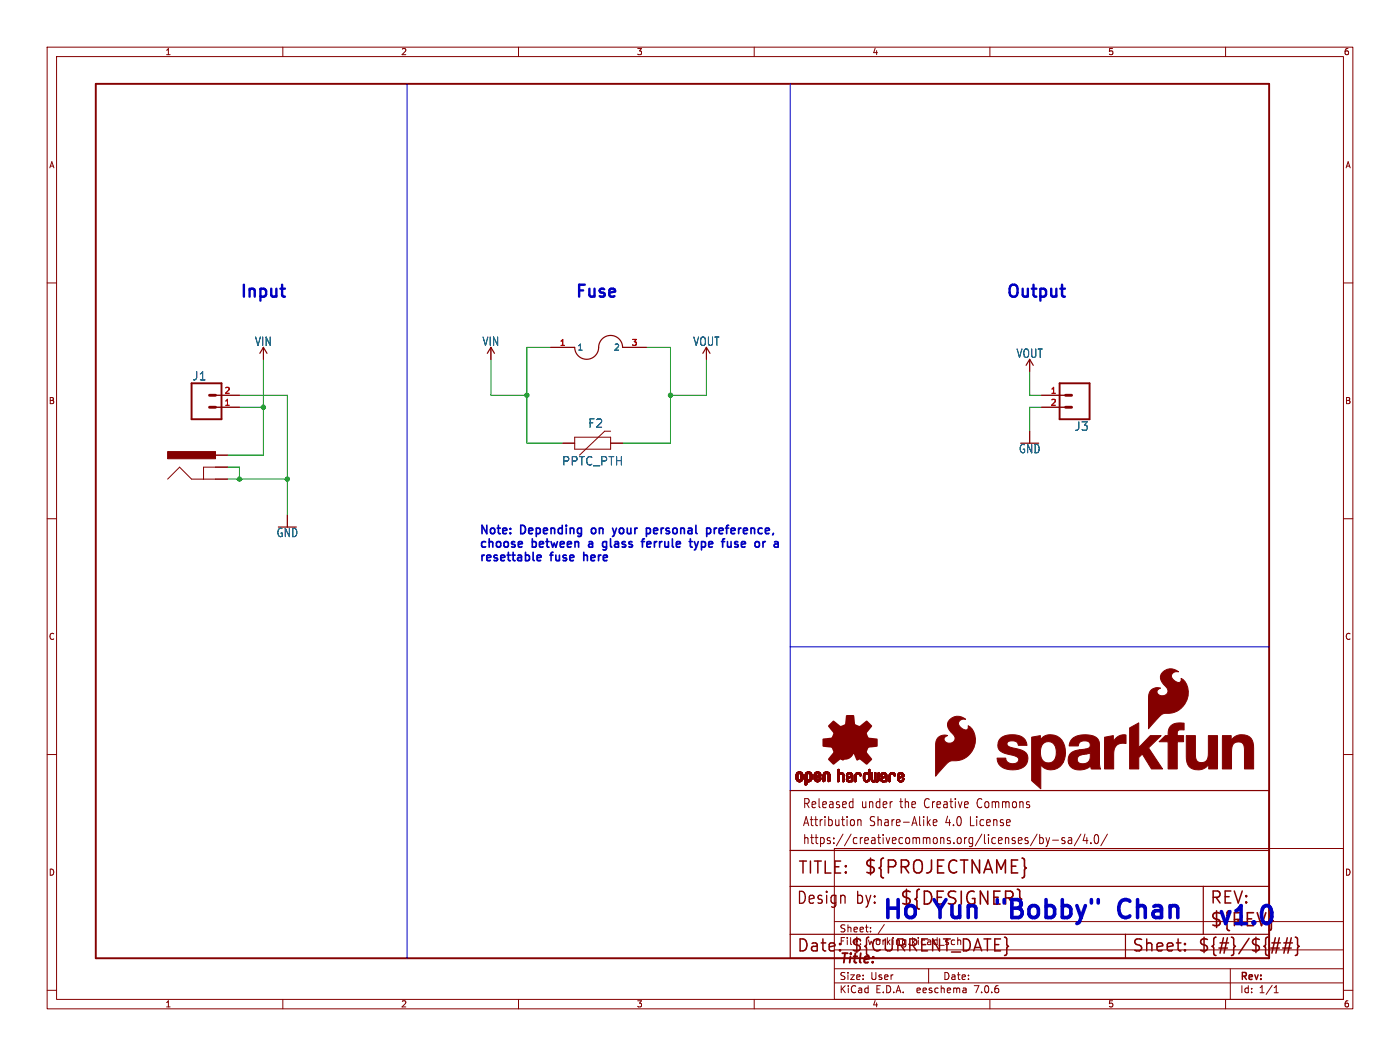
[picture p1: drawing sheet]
<svg xmlns="http://www.w3.org/2000/svg" width="297mm" height="224mm" viewBox="0 0 297 224" stroke-linecap="round" stroke-linejoin="round" font-family="sans-serif">
<defs><g id="words">
<g font-size="5.3" fill="#0000c2">
<text x="186.9" y="195.1">Ho</text>
<text x="198.8" y="195.1">Yun</text>
<text x="213.4" y="195.1">&quot;Bobby&quot;</text>
<text x="240.7" y="195.1">Chan</text>
<text x="258.1" y="196.3">v1.0</text>
</g>
<g font-size="3.8" fill="#840000">
<text x="183.1" y="185.7">${PROJECTNAME}</text>
<text x="256.5" y="196.9">${REV}</text>
</g>
<text font-size="3.8" fill="#0000c2" x="190.8" y="192.3">${DESIGNER}</text>
<g font-size="3.5" fill="#0000c2">
<text x="50.8" y="63.3">Input</text>
<text x="121.9" y="63.3">Fuse</text>
<text x="213.4" y="63.3">Output</text>
<text x="256.5" y="192.1">REV:</text>
</g>
<g font-size="3.5" fill="#840000">
<text x="169.2" y="185.7">TITLE:</text>
<text x="168.9" y="192.1">Design</text>
<text x="181.6" y="192.1">by:</text>
<text x="168.9" y="202.2">Date:</text>
<text x="180.3" y="202.2">${CURRENT_DATE}</text>
<text x="240" y="202.2">Sheet:</text>
<text x="254" y="202.2">${#}/${##}</text>
</g>
<text font-size="2.8" fill="#840000" x="178" y="204.8">Title:</text>
<g font-size="2.7" fill="#840000">
<text x="170.2" y="171.7">Released</text>
<text x="182.7" y="171.7">under</text>
<text x="191.1" y="171.7">the</text>
<text x="196.5" y="171.7">Creative</text>
<text x="208" y="171.7">Commons</text>
<text x="170.2" y="175.5">Attribution</text>
<text x="170.2" y="179.3">https://creativecommons.org/licenses/by-sa/4.0/</text>
<text x="184.5" y="175.5">Share-Alike</text>
<text x="200.8" y="175.5">4.0</text>
<text x="206.2" y="175.5">License</text>
</g>
<g font-size="2.5" fill="#006464">
<text x="54" y="73.6">VIN</text>
<text x="102.3" y="73.6">VIN</text>
<text x="147" y="73.6">VOUT</text>
<text x="215.6" y="76.1">VOUT</text>
<text x="40.7" y="80.9">J1</text>
<text x="124.7" y="90.9">F2</text>
<text x="227.9" y="91.5">J3</text>
<text x="119.2" y="98.9">PPTC_PTH</text>
<text x="216.1" y="96.3">GND</text>
<text x="58.6" y="114.1">GND</text>
</g>
<g font-size="2.5" fill="#0000c2">
<text x="101.6" y="113.4">Note:</text>
<text x="110.5" y="113.4">Depending</text>
<text x="126.3" y="113.4">on</text>
<text x="131.6" y="113.4">your</text>
<text x="139.3" y="113.4">personal</text>
<text x="152.8" y="113.4">preference,</text>
<text x="101.6" y="116.3">choose</text>
<text x="101.6" y="119.1">resettable</text>
<text x="113" y="116.3">between</text>
<text x="117" y="119.1">fuse</text>
<text x="124.6" y="119.1">here~{}</text>
<text x="125.7" y="116.3">a</text>
<text x="129.4" y="116.3">glass</text>
<text x="138.5" y="116.3">ferrule</text>
<text x="149.4" y="116.3">type</text>
<text x="156.9" y="116.3">fuse</text>
<text x="164.6" y="116.3">or</text>
</g>
<g font-size="2.1" fill="#840000">
<text x="178" y="197.9">Sheet:</text>
<text x="178" y="200.6">File:</text>
<text x="184.1" y="200.6">working.kicad_sch</text>
<text x="178" y="208">Size:</text>
<text x="184.7" y="208">User</text>
<text x="200" y="208">Date:</text>
<text x="263" y="208.2">Rev:</text>
<text x="178" y="210.8">KiCad</text>
<text x="185.7" y="210.8">E.D.A.</text>
<text x="194.6" y="210.8">eeschema</text>
<text x="207" y="210.8">7.0.6</text>
<text x="263" y="210.8">Id:</text>
<text x="267.1" y="210.8">1/1</text>
</g>
<g font-size="1.8" fill="#840000">
<text x="35" y="11.9">1</text>
<text x="85" y="11.9">2</text>
<text x="135" y="11.9">3</text>
<text x="185" y="11.9">4</text>
<text x="235" y="11.9">5</text>
<text x="285" y="11.9">6</text>
<text x="10.3" y="35.9">A</text>
<text x="285.3" y="35.9">A</text>
<text x="10.3" y="85.9">B</text>
<text x="285.3" y="85.9">B</text>
<text x="10.3" y="135.9">C</text>
<text x="285.3" y="135.9">C</text>
<text x="10.3" y="185.9">D</text>
<text x="285.3" y="185.9">D</text>
<text x="35" y="213.8">1</text>
<text x="85" y="213.8">2</text>
<text x="135" y="213.8">3</text>
<text x="185" y="213.8">4</text>
<text x="235" y="213.8">5</text>
<text x="285" y="213.8">6</text>
</g>
<g font-size="1.8" fill="#a90000">
<text x="118.7" y="73.4">1</text>
<text x="133.9" y="73.4">3</text>
<text x="47.6" y="83.6">2</text>
<text x="222.8" y="83.6">1</text>
<text x="47.6" y="86.1">1</text>
<text x="222.8" y="86.1">2</text>
</g>
<g font-size="1.8" fill="#006464">
<text x="122.4" y="74.5">1</text>
<text x="130.2" y="74.5">2</text>
</g>
</g></defs>
<g fill="none" stroke="#840000" stroke-width=".21">
<path d="M10 10h277v203.9h-277zM12 12h273v199.9h-273zM60 10v2M110 10v2M160 10v2M210 10v2M260 10v2M10 60h2M285 60h2M55.9 73.7v2.5M104.1 73.7v2.5M116.8 73.7h5.1"/>
<path d="M132.1 73.7h5.1M149.9 73.7v2.5M218.4 76.2v2.5M45.7 83.8h5.1M45.7 86.4h5.1M45.7 96.5h2.6M48.3 99.1h-5.1v2.5M119.4 94h2.5M121.9 92.7h7.6v2.6h-7.6zM129.5 91.4h-1.2l-5.4 5.1M129.5 94h2.6M218.4 91.4v2.6"/>
<path d="M221 83.8h5.1M221 86.4h5.1M10 110h2M35.6 101.6l2.5-2.5 2.5 2.5h7.7M61 109.2v2.6M285 110h2M10 160h2M285 160h2M177 179.9h108v32h-108zM180.5 170l.4 .1M180.9 169.3v2M180.9 171.2l-.4 .1"/>
<path d="M181.2 174v.9M182 173.8v1.3M182 174l.2-.2 .4 .1 .1 1.2M196.9 174.4l.5 .7M197.4 173.8l-.7 .7M198 174.4l.8-.1-.1-.4-.5-.1-.2 .3 .1 .9h.6M220 176.9l-1.4 2.5M220.6 177v1.9M220.6 177.7l.4-.1 .3 .4-.1 .8h-.6M221.9 177.6l.4 1.3M222.3 178.9l-.4 .6M222.7 177.6l-.4 1.3"/>
<path d="M223.3 178.2h1.2M225.9 177.7l-.4-.1-.2 .3v.3l.6 .1v.5h-.6M226.7 177.7h.6l.1 1.2M227.4 178.1l-.6 .1a.4 .4 0 0 0-.2 .3 .4 .4 0 0 0 .2 .4l.6-.1M229.3 176.9l-1.4 2.5M230.2 176.9l-.4 1.4h1M230.6 177.6v1.3M231.4 178.7v.2M232.4 177.1l.3-.1a1.34 1.34 0 0 1 0 1.9h-.2a1.44 1.44 0 0 1-.1-1.8zM234.9 176.9l-1.4 2.5M177 195.4h108M184.7 197.5v.1"/>
<path d="M184.7 196.7v.1M187.6 196l-1.3 2M10 210h2M60 211.9v2M110 211.9v2M160 211.9v2M177 208.4h108M177 205.4h108M177 201.4h108M197 205.4v3M204.9 209.6l.1 .9M205 210.4l-.2 .1"/>
<path d="M205 209.9h-.2M210 211.9v2M260 211.9v2M261 205.4v6.5M270.3 210.5h.9M270.3 209.4l.4-.4v1.5M285 210h2"/>
</g>
<path d="M55.1 74.9l.8-1.2 .7 1.2M103.4 74.9l.7-1.2 .8 1.2M121.9 73.7a2.58 2.58 0 0 0 2.8 2.5 2.58 2.58 0 0 0 2.3-3 2.54 2.54 0 0 1 2.8-2.1 2.54 2.54 0 0 1 2.3 2.6M149.1 74.9l.8-1.2 .7 1.2M217.7 77.5l.7-1.3 .8 1.3M167.6 167.6h101.6v35.6h-101.6zM167.6 198.1h101.6M167.6 180.3h101.6M167.6 188h101.6M238.8 198.1v5.1M255.3 188v10.1" fill="none" stroke="#840000" stroke-width=".25"/>
<path d="M20.3 17.8h248.9v185.4h-248.9zM40.6 81.3h6.4v7.6h-6.4zM224.8 81.3h6.3v7.6h-6.3z" fill="none" stroke="#840000" stroke-width=".41"/>
<path d="M44.4 83.8h1.3M44.4 86.4h1.3M226.1 83.8h1.2M226.1 86.4h1.2" fill="none" stroke="#840000" stroke-width=".61"/>
<g fill="#840000" stroke="#840000" stroke-width=".21">
<path d="M201.4 152.7a2.45 2.45 0 0 1 3.4-.2 1.05 1.05 0 0 0-1.4 .6 1.05 1.05 0 0 0 .7 1.4 .75 .75 0 0 0 1.3-.2v-.4a3.8 3.8 0 0 1 .7 5.5 4.3 4.3 0 0 1-4.2 1.9 7.8 7.8 0 0 0-2.8 2.5l-.6 .8v-6.4a1.93 1.93 0 0 1 2.5-2.2 .81 .81 0 0 0-.7 .9 .81 .81 0 0 0 .9 .7 1.09 1.09 0 0 0 1.3-.6 1.09 1.09 0 0 0-.4-1.4 2.08 2.08 0 0 1-.7-2.9z"/>
<path d="M168.9 165.1h.4z"/>
<path d="M168.9 165l.4 .1z"/>
<path d="M168.9 165h.4z"/>
<path d="M168.9 164.9l.4 .1z"/>
<path d="M168.9 164.9h.4z"/>
<path d="M168.9 164.8l.4 .1z"/>
<path d="M168.9 164.8h.4z"/>
<path d="M168.9 164.7l.4 .1z"/>
<path d="M168.9 164.7h.4z"/>
<path d="M168.9 164.6l.4 .1z"/>
<path d="M168.9 164.6h.4z"/>
<path d="M168.9 164.5l.4 .1z"/>
<path d="M168.9 164.5h.4z"/>
<path d="M168.9 164.4l.4 .1z"/>
<path d="M168.9 164.4h.4z"/>
<path d="M168.9 164.3l.4 .1z"/>
<path d="M168.9 165.2h.4z"/>
<path d="M168.9 165.1l.4 .1z"/>
<path d="M168.9 164.3h.4z"/>
<path d="M168.9 165.3h.5z"/>
<path d="M168.9 165.3h.4z"/>
<path d="M168.9 165.2l.4 .1z"/>
<path d="M168.9 164.2l.4 .1z"/>
<path d="M168.9 164.2h.4z"/>
<path d="M168.9 164.2h.5z"/>
<path d="M168.9 164.1l.5 .1z"/>
<path d="M168.9 164.1h.5z"/>
<path d="M168.9 165.4h.6z"/>
<path d="M168.9 165.3l.5 .1z"/>
<path d="M168.9 164.1h.6z"/>
<path d="M169 165.4h.5z"/>
<path d="M169 164.1h.5z"/>
<path d="M169 165.4h1.3z"/>
<path d="M169 165.4h.6z"/>
<path d="M169 164l1.2 .1z"/>
<path d="M169 165.4h1.2z"/>
<path d="M169 164h1.2z"/>
<path d="M169 165.5h1.2z"/>
<path d="M169 165.4l1.2 .1z"/>
<path d="M169 163.9l1.2 .1z"/>
<path d="M169 163.9h1.2z"/>
<path d="M169.1 165.5l1.1 .1z"/>
<path d="M169.1 165.6h1.1z"/>
<path d="M169.1 163.9h1.1z"/>
<path d="M169.1 165.6h1z"/>
<path d="M169.1 163.9h1z"/>
<path d="M169.1 163.8l1 .1z"/>
<path d="M169.1 163.8h1z"/>
<path d="M169.2 165.6l.9 .1z"/>
<path d="M169.2 163.8h.9z"/>
<path d="M169.2 165.7h.8z"/>
<path d="M169.2 163.8h.8z"/>
<path d="M169.2 163.7l.8 .1z"/>
<path d="M169.3 163.7h.7z"/>
<path d="M169.3 165.7h.7z"/>
<path d="M169.3 165.7h.6z"/>
<path d="M169.3 163.7h.6z"/>
<path d="M169.3 165.7l.6 .1z"/>
<path d="M169.4 163.7h.4z"/>
<path d="M169.4 165.8h.4z"/>
<path d="M169.5 163.7h.3z"/>
<path d="M169.5 165.8h.2z"/>
<path d="M169.5 163.7h.2z"/>
<path d="M169.7 164.1h.6z"/>
<path d="M169.7 165.4h.6z"/>
<path d="M169.8 165.4h.5z"/>
<path d="M169.8 164.1h.5z"/>
<path d="M169.8 165.3l.5 .1z"/>
<path d="M169.8 165.3h.5z"/>
<path d="M169.8 164.1l.5 .1z"/>
<path d="M169.9 165.3h.4z"/>
<path d="M169.9 164.2h.4z"/>
<path d="M169.9 165.2l.4 .1z"/>
<path d="M169.9 165.2h.4z"/>
<path d="M169.9 164.3h.4z"/>
<path d="M169.9 164.2l.4 .1z"/>
<path d="M169.9 165.1l.4 .1z"/>
<path d="M169.9 165.1h.4z"/>
<path d="M169.9 165l.4 .1z"/>
<path d="M169.9 165h.4z"/>
<path d="M169.9 164.9l.4 .1z"/>
<path d="M169.9 164.9h.4z"/>
<path d="M169.9 164.8l.4 .1z"/>
<path d="M169.9 164.8h.4z"/>
<path d="M169.9 164.7l.4 .1z"/>
<path d="M169.9 164.7h.4z"/>
<path d="M169.9 164.6l.4 .1z"/>
<path d="M169.9 164.6h.4z"/>
<path d="M169.9 164.5l.4 .1z"/>
<path d="M169.9 164.5h.4z"/>
<path d="M169.9 164.4l.4 .1z"/>
<path d="M169.9 164.4h.4z"/>
<path d="M169.9 164.3l.4 .1z"/>
<path d="M170.8 166.4h.2z"/>
<path d="M170.8 166.4h.3z"/>
<path d="M170.8 166.4h.4z"/>
<path d="M170.8 166.3l.4 .1z"/>
<path d="M170.8 166.3h.4z"/>
<path d="M170.8 166.2l.4 .1z"/>
<path d="M170.8 166.2h.4z"/>
<path d="M170.8 166.1l.4 .1z"/>
<path d="M170.8 166.1h.4z"/>
<path d="M170.8 166l.4 .1z"/>
<path d="M170.8 166h.4z"/>
<path d="M170.8 165.9l.4 .1z"/>
<path d="M170.8 165.9h.4z"/>
<path d="M170.8 165.8l.4 .1z"/>
<path d="M170.8 165.8h.4z"/>
<path d="M170.8 165.7l.4 .1z"/>
<path d="M170.8 165.7h1z"/>
<path d="M170.8 165.7h1.1z"/>
<path d="M170.8 165.7h1.2z"/>
<path d="M170.8 165.6l1.2 .1z"/>
<path d="M170.8 165.6h1.2z"/>
<path d="M170.8 165.6h1.3z"/>
<path d="M170.8 165.5l1.3 .1z"/>
<path d="M170.8 165.5h1.3z"/>
<path d="M170.8 165.4l1.3 .1z"/>
<path d="M170.8 165.4h1.4z"/>
<path d="M170.8 165.4h.7z"/>
<path d="M170.8 165.4h.6z"/>
<path d="M170.8 165.3l.6 .1z"/>
<path d="M170.8 165.3h.5z"/>
<path d="M170.8 165.2l.5 .1z"/>
<path d="M170.8 165.2h.4z"/>
<path d="M170.8 165.1l.4 .1z"/>
<path d="M170.8 165.1h.4z"/>
<path d="M170.8 165l.4 .1z"/>
<path d="M170.8 165h.4z"/>
<path d="M170.8 164.9l.4 .1z"/>
<path d="M170.8 164.9h.4z"/>
<path d="M170.8 164.8l.4 .1z"/>
<path d="M170.8 164.8h.4z"/>
<path d="M170.8 164.7l.4 .1z"/>
<path d="M170.8 164.7h.4z"/>
<path d="M170.8 164.6l.4 .1z"/>
<path d="M170.8 164.6h.4z"/>
<path d="M170.8 164.5l.4 .1z"/>
<path d="M170.8 164.5h.4z"/>
<path d="M170.8 164.4l.4 .1z"/>
<path d="M170.8 164.4h.4z"/>
<path d="M170.8 164.3l.4 .1z"/>
<path d="M170.8 164.3h.4z"/>
<path d="M170.8 164.2l.4 .1z"/>
<path d="M170.8 166.5h.2z"/>
<path d="M170.8 166.4l.2 .1z"/>
<path d="M170.8 164.2h.4z"/>
<path d="M170.8 164.2h.5z"/>
<path d="M170.8 166.5h.1z"/>
<path d="M170.8 164.1l.5 .1z"/>
<path d="M170.8 164.1h.5z"/>
<path d="M170.8 164.1h.6z"/>
<path d="M170.9 164.1h.5z"/>
<path d="M170.9 164l1.3 .1z"/>
<path d="M170.9 164h1.3z"/>
<path d="M170.9 164h1.2z"/>
<path d="M170.9 163.9l1.2 .1z"/>
<path d="M170.9 163.9h1.2z"/>
<path d="M171 163.9h1.1z"/>
<path d="M171 163.9h1z"/>
<path d="M171 163.8l1 .1z"/>
<path d="M171 163.8h1z"/>
<path d="M171.1 163.8h.9z"/>
<path d="M171.1 163.8h.8z"/>
<path d="M171.2 163.8h.7z"/>
<path d="M171.2 163.7l.7 .1z"/>
<path d="M171.2 163.7h.7z"/>
<path d="M171.2 163.7h.6z"/>
<path d="M171.3 165.7l.5 .1z"/>
<path d="M171.3 163.7h.5z"/>
<path d="M171.3 165.8h.4z"/>
<path d="M171.3 163.7h.4z"/>
<path d="M171.4 165.8h.3z"/>
<path d="M171.4 163.7h.3z"/>
<path d="M171.4 163.7h.2z"/>
<path d="M171.4 165.8h.2z"/>
<path d="M171.6 164.1h.6z"/>
<path d="M171.6 165.4h.6z"/>
<path d="M171.7 165.4h.5z"/>
<path d="M171.7 164.1h.5z"/>
<path d="M171.7 165.3l.5 .1z"/>
<path d="M171.7 165.3h.5z"/>
<path d="M171.8 165.3h.4z"/>
<path d="M171.8 164.1l.4 .1z"/>
<path d="M171.8 164.2h.4z"/>
<path d="M171.8 165.2l.4 .1z"/>
<path d="M171.8 165.2h.4z"/>
<path d="M171.8 165.2h.5z"/>
<path d="M171.8 164.3h.5z"/>
<path d="M171.8 164.2l.4 .1z"/>
<path d="M171.9 165.2h.4z"/>
<path d="M171.9 164.3h.4z"/>
<path d="M171.9 165.1l.4 .1z"/>
<path d="M171.9 165.1h.4z"/>
<path d="M171.9 164.4h.4z"/>
<path d="M171.9 164.3l.4 .1z"/>
<path d="M171.9 165l.4 .1z"/>
<path d="M171.9 165h.4z"/>
<path d="M171.9 164.9l.4 .1z"/>
<path d="M171.9 164.9h.4z"/>
<path d="M171.9 164.8l.4 .1z"/>
<path d="M171.9 164.8h.4z"/>
<path d="M171.9 164.7l.4 .1z"/>
<path d="M171.9 164.7h.4z"/>
<path d="M171.9 164.6l.4 .1z"/>
<path d="M171.9 164.6h.4z"/>
<path d="M171.9 164.5l.4 .1z"/>
<path d="M171.9 164.5h.4z"/>
<path d="M171.9 164.4l.4 .1z"/>
<path d="M172.7 165.2h.4z"/>
<path d="M172.7 165.1l.4 .1z"/>
<path d="M172.7 165.1h.4z"/>
<path d="M172.7 165.1h.5z"/>
<path d="M172.7 165l.5 .1z"/>
<path d="M172.7 165h.5z"/>
<path d="M172.7 165h.6z"/>
<path d="M172.7 165h.7z"/>
<path d="M172.7 164.9l.7 .1z"/>
<path d="M172.7 164.9h.7z"/>
<path d="M172.7 164.9h.8z"/>
<path d="M172.7 164.9h.9z"/>
<path d="M172.7 164.8l.9 .1z"/>
<path d="M172.7 164.8h.9z"/>
<path d="M172.7 164.8h1z"/>
<path d="M172.7 164.8h1.1z"/>
<path d="M172.7 164.7l1.1 .1z"/>
<path d="M172.7 164.7h1.2z"/>
<path d="M172.7 164.7h1.3z"/>
<path d="M172.7 164.6l1.3 .1z"/>
<path d="M172.7 164.6h1.4z"/>
<path d="M172.7 164.6h.4z"/>
<path d="M172.7 164.5l.4 .1z"/>
<path d="M172.7 164.5h.4z"/>
<path d="M172.7 164.4l.4 .1z"/>
<path d="M172.7 164.4h.4z"/>
<path d="M172.7 164.3l.4 .1z"/>
<path d="M172.7 164.3h.4z"/>
<path d="M172.7 164.2l.4 .1z"/>
<path d="M172.7 165.3h.5z"/>
<path d="M172.7 165.2l.4 .1z"/>
<path d="M172.7 164.2h.4z"/>
<path d="M172.7 164.2h.5z"/>
<path d="M172.7 164.1l.5 .1z"/>
<path d="M172.7 164.1h.5z"/>
<path d="M172.8 165.3l.5 .1z"/>
<path d="M172.8 164.1h.4z"/>
<path d="M172.8 164.1h.5z"/>
<path d="M172.8 165.4h.5z"/>
<path d="M172.8 165.4h1.3z"/>
<path d="M172.8 165.4h.6z"/>
<path d="M172.8 164.1h.6z"/>
<path d="M172.8 164l1.3 .1z"/>
<path d="M172.8 164h1.3z"/>
<path d="M172.8 165.5h1.2z"/>
<path d="M172.8 165.4l1.2 .1z"/>
<path d="M172.8 164h1.2z"/>
<path d="M172.9 165.5h1.1z"/>
<path d="M172.9 164h1.1z"/>
<path d="M172.9 163.9l1.1 .1z"/>
<path d="M172.9 165.5l1.1 .1z"/>
<path d="M172.9 163.9h1.1z"/>
<path d="M172.9 165.6h1.1z"/>
<path d="M172.9 165.6h1z"/>
<path d="M172.9 163.9h1z"/>
<path d="M173 165.6h.9z"/>
<path d="M173 163.8l.9 .1z"/>
<path d="M173 163.8h.9z"/>
<path d="M173 165.6l.9 .1z"/>
<path d="M173 165.7h.9z"/>
<path d="M173 165.7h.8z"/>
<path d="M173 163.8h.8z"/>
<path d="M173.1 165.7h.7z"/>
<path d="M173.1 163.8h.7z"/>
<path d="M173.1 163.7l.7 .1z"/>
<path d="M173.1 163.7h.7z"/>
<path d="M173.1 163.7h.6z"/>
<path d="M173.1 165.7h.6z"/>
<path d="M173.2 163.7h.5z"/>
<path d="M173.2 165.7l.5 .1z"/>
<path d="M173.2 164.6h.9z"/>
<path d="M173.2 163.7h.4z"/>
<path d="M173.2 165.8h.4z"/>
<path d="M173.3 163.7h.3z"/>
<path d="M173.3 165.8h.3z"/>
<path d="M173.3 164.6h.8z"/>
<path d="M173.3 165.8h.2z"/>
<path d="M173.3 164.5l.8 .1z"/>
<path d="M173.3 163.7h.2z"/>
<path d="M173.3 164.5h.8z"/>
<path d="M173.4 164.5h.7z"/>
<path d="M173.5 164.5h.6z"/>
<path d="M173.5 164.1h.6z"/>
<path d="M173.5 165.4h.6z"/>
<path d="M173.6 165.4h.5z"/>
<path d="M173.6 164.4l.5 .1z"/>
<path d="M173.6 164.4h.5z"/>
<path d="M173.6 164.1h.5z"/>
<path d="M173.6 165.3l.5 .1z"/>
<path d="M173.6 165.3h.5z"/>
<path d="M173.7 165.3h.4z"/>
<path d="M173.7 164.1l.4 .1z"/>
<path d="M173.7 164.4h.4z"/>
<path d="M173.7 164.2h.4z"/>
<path d="M173.7 165.2l.4 .1z"/>
<path d="M173.7 165.2h.4z"/>
<path d="M173.7 164.3l.4 .1z"/>
<path d="M173.7 164.3h.4z"/>
<path d="M173.7 164.2l.4 .1z"/>
<path d="M173.8 165.2h.3z"/>
<path d="M173.8 165.1l.3 .1z"/>
<path d="M173.8 165.1h.3z"/>
<path d="M173.8 165l.3 .1z"/>
<path d="M173.8 165h.3z"/>
<path d="M173.9 165h.2z"/>
<path d="M173.9 164.9l.2 .1z"/>
<path d="M173.9 164.9h.2z"/>
<path d="M174 164.9h.1z"/>
<path d="M174.6 165.7h.3z"/>
<path d="M174.6 165.7h.4z"/>
<path d="M174.6 165.6l.4 .1z"/>
<path d="M174.6 165.6h.4z"/>
<path d="M174.6 165.5l.4 .1z"/>
<path d="M174.6 165.5h.4z"/>
<path d="M174.6 165.4l.4 .1z"/>
<path d="M174.6 165.4h.4z"/>
<path d="M174.6 165.3l.4 .1z"/>
<path d="M174.6 165.3h.4z"/>
<path d="M174.6 165.2l.4 .1z"/>
<path d="M174.6 165.2h.4z"/>
<path d="M174.6 165.1l.4 .1z"/>
<path d="M174.6 165.1h.4z"/>
<path d="M174.6 165l.4 .1z"/>
<path d="M174.6 165h.4z"/>
<path d="M174.6 164.9l.4 .1z"/>
<path d="M174.6 164.9h.4z"/>
<path d="M174.6 164.8l.4 .1z"/>
<path d="M174.6 164.8h.4z"/>
<path d="M174.6 164.7l.4 .1z"/>
<path d="M174.6 164.7h.4z"/>
<path d="M174.6 164.6l.4 .1z"/>
<path d="M174.6 164.6h.4z"/>
<path d="M174.6 164.5l.4 .1z"/>
<path d="M174.6 164.5h.4z"/>
<path d="M174.6 164.4l.4 .1z"/>
<path d="M174.6 164.4h.4z"/>
<path d="M174.6 164.3l.4 .1z"/>
<path d="M174.6 164.3h.4z"/>
<path d="M174.6 165.7h.2z"/>
<path d="M174.6 164.2l.5 .1z"/>
<path d="M174.6 165.7l.2 .1z"/>
<path d="M174.6 164.2h.5z"/>
<path d="M174.7 164.2h.4z"/>
<path d="M174.7 164.1l.4 .1z"/>
<path d="M174.7 164.1h.4z"/>
<path d="M174.7 164.1h.5z"/>
<path d="M174.7 164.1h.6z"/>
<path d="M174.7 164l1.3 .1z"/>
<path d="M174.7 164h1.3z"/>
<path d="M174.7 164h1.2z"/>
<path d="M174.8 164h1.1z"/>
<path d="M174.8 163.9l1.1 .1z"/>
<path d="M174.8 163.9h1.1z"/>
<path d="M174.8 163.8l1.1 .1z"/>
<path d="M174.9 163.8h.9z"/>
<path d="M174.9 163.8h.8z"/>
<path d="M175 163.8h.7z"/>
<path d="M175 163.7l.7 .1z"/>
<path d="M175 163.7h.7z"/>
<path d="M175 163.7h.6z"/>
<path d="M175.1 163.7h.5z"/>
<path d="M175.2 163.7h.3z"/>
<path d="M175.3 163.7h.2z"/>
<path d="M175.4 164.1h.6z"/>
<path d="M175.5 164.1h.5z"/>
<path d="M175.6 164.1h.4z"/>
<path d="M175.6 164.1l.4 .1z"/>
<path d="M175.6 164.2h.4z"/>
<path d="M175.6 164.2h.5z"/>
<path d="M175.7 164.2l.4 .1z"/>
<path d="M175.7 164.3h.4z"/>
<path d="M175.7 165.7h.3z"/>
<path d="M175.7 165.7h.4z"/>
<path d="M175.7 165.6l.4 .1z"/>
<path d="M175.7 165.6h.4z"/>
<path d="M175.7 165.5l.4 .1z"/>
<path d="M175.7 165.5h.4z"/>
<path d="M175.7 165.4l.4 .1z"/>
<path d="M175.7 165.4h.4z"/>
<path d="M175.7 165.3l.4 .1z"/>
<path d="M175.7 165.3h.4z"/>
<path d="M175.7 165.2l.4 .1z"/>
<path d="M175.7 165.2h.4z"/>
<path d="M175.7 165.1l.4 .1z"/>
<path d="M175.7 165.1h.4z"/>
<path d="M175.7 165l.4 .1z"/>
<path d="M175.7 165h.4z"/>
<path d="M175.7 164.9l.4 .1z"/>
<path d="M175.7 164.9h.4z"/>
<path d="M175.7 164.8l.4 .1z"/>
<path d="M175.7 164.8h.4z"/>
<path d="M175.7 164.7l.4 .1z"/>
<path d="M175.7 164.7h.4z"/>
<path d="M175.7 164.6l.4 .1z"/>
<path d="M175.7 164.6h.4z"/>
<path d="M175.7 164.5l.4 .1z"/>
<path d="M175.7 164.5h.4z"/>
<path d="M175.7 164.4l.4 .1z"/>
<path d="M175.7 164.4h.4z"/>
<path d="M175.7 164.3l.4 .1z"/>
<path d="M175.7 165.7h.2z"/>
<path d="M175.7 165.7l.2 .1z"/>
<path d="M177.7 165.8h.2z"/>
<path d="M177.7 165.7l.2 .1z"/>
<path d="M177.7 163.3h.3z"/>
<path d="M177.7 165.7h.3z"/>
<path d="M177.7 165.6l.3 .1z"/>
<path d="M177.7 165.6h.3z"/>
<path d="M177.7 165.5l.3 .1z"/>
<path d="M177.7 165.5h.3z"/>
<path d="M177.7 165.4l.3 .1z"/>
<path d="M177.7 165.4h.3z"/>
<path d="M177.7 165.3l.3 .1z"/>
<path d="M177.7 165.3h.3z"/>
<path d="M177.7 165.2l.3 .1z"/>
<path d="M177.7 165.2h.3z"/>
<path d="M177.7 165.1l.3 .1z"/>
<path d="M177.7 165.1h.3z"/>
<path d="M177.7 165l.3 .1z"/>
<path d="M177.7 165h.3z"/>
<path d="M177.7 164.9l.3 .1z"/>
<path d="M177.7 164.9h.3z"/>
<path d="M177.7 164.8l.3 .1z"/>
<path d="M177.7 164.8h.3z"/>
<path d="M177.7 164.7l.3 .1z"/>
<path d="M177.7 164.7h.3z"/>
<path d="M177.7 164.6l.3 .1z"/>
<path d="M177.7 164.6h.3z"/>
<path d="M177.7 164.5l.3 .1z"/>
<path d="M177.7 164.5h.3z"/>
<path d="M177.7 164.4l.3 .1z"/>
<path d="M177.7 164.4h.3z"/>
<path d="M177.7 164.3l.3 .1z"/>
<path d="M177.7 164.3h.3z"/>
<path d="M177.7 164.3h.4z"/>
<path d="M177.7 164.2l.4 .1z"/>
<path d="M177.7 164.2h.4z"/>
<path d="M177.7 164.2h.5z"/>
<path d="M177.7 164.1l.5 .1z"/>
<path d="M177.7 164.1h.5z"/>
<path d="M177.7 164.1h.6z"/>
<path d="M177.7 164.1h.7z"/>
<path d="M177.7 164.1h1.3z"/>
<path d="M177.7 164.1h1.2z"/>
<path d="M177.7 164l1.2 .1z"/>
<path d="M177.7 164h1.2z"/>
<path d="M177.7 164h1.1z"/>
<path d="M177.7 163.9l1.1 .1z"/>
<path d="M177.7 163.9h1.1z"/>
<path d="M177.7 163.9h1z"/>
<path d="M177.7 163.9h.3z"/>
<path d="M177.7 163.8l.3 .1z"/>
<path d="M177.7 163.8h.3z"/>
<path d="M177.7 163.7l.3 .1z"/>
<path d="M177.7 163.7h.3z"/>
<path d="M177.7 163.6l.3 .1z"/>
<path d="M177.7 163.6h.3z"/>
<path d="M177.7 163.5l.3 .1z"/>
<path d="M177.7 163.5h.3z"/>
<path d="M177.7 163.4l.3 .1z"/>
<path d="M177.7 163.4h.3z"/>
<path d="M177.7 163.3l.3 .1z"/>
<path d="M177.7 163.2l.3 .1z"/>
<path d="M177.8 163.2h.2z"/>
<path d="M177.9 163.1l.1 .1z"/>
<path d="M178.1 163.9h.6z"/>
<path d="M178.1 163.8l.6 .1z"/>
<path d="M178.2 163.8h.5z"/>
<path d="M178.2 163.8h.4z"/>
<path d="M178.5 164.1h.5z"/>
<path d="M178.6 164.1h.4z"/>
<path d="M178.6 164.1l.4 .1z"/>
<path d="M178.6 164.2h.4z"/>
<path d="M178.7 164.2h.3z"/>
<path d="M178.7 164.2h.4z"/>
<path d="M178.7 164.3h.4z"/>
<path d="M178.7 164.2l.4 .1z"/>
<path d="M178.8 164.3h.3z"/>
<path d="M178.8 164.4h.3z"/>
<path d="M178.8 164.3l.3 .1z"/>
<path d="M178.8 164.5h.3z"/>
<path d="M178.8 164.4l.3 .1z"/>
<path d="M178.8 165.8h.1z"/>
<path d="M178.8 165.8h.2z"/>
<path d="M178.8 165.7l.2 .1z"/>
<path d="M178.8 165.7h.2z"/>
<path d="M178.8 165.7h.3z"/>
<path d="M178.8 165.6l.3 .1z"/>
<path d="M178.8 165.6h.3z"/>
<path d="M178.8 165.5l.3 .1z"/>
<path d="M178.8 165.5h.3z"/>
<path d="M178.8 165.4l.3 .1z"/>
<path d="M178.8 165.4h.3z"/>
<path d="M178.8 165.3l.3 .1z"/>
<path d="M178.8 165.3h.3z"/>
<path d="M178.8 165.2l.3 .1z"/>
<path d="M178.8 165.2h.3z"/>
<path d="M178.8 165.1l.3 .1z"/>
<path d="M178.8 165.1h.3z"/>
<path d="M178.8 165l.3 .1z"/>
<path d="M178.8 165h.3z"/>
<path d="M178.8 164.9l.3 .1z"/>
<path d="M178.8 164.9h.3z"/>
<path d="M178.8 164.8l.3 .1z"/>
<path d="M178.8 164.8h.3z"/>
<path d="M178.8 164.7l.3 .1z"/>
<path d="M178.8 164.7h.3z"/>
<path d="M178.8 164.6l.3 .1z"/>
<path d="M178.8 164.6h.3z"/>
<path d="M178.8 164.5l.3 .1z"/>
<path d="M179.5 165.4h.4z"/>
<path d="M179.5 165.3l.4 .1z"/>
<path d="M179.5 165.3h.4z"/>
<path d="M179.5 165.3h.3z"/>
<path d="M179.5 165.2l.3 .1z"/>
<path d="M179.5 165.2h.3z"/>
<path d="M179.5 165.2h.4z"/>
<path d="M179.5 164.6h.2z"/>
<path d="M179.5 164.5l.2 .1z"/>
<path d="M179.5 164.5h.3z"/>
<path d="M179.5 164.4l.3 .1z"/>
<path d="M179.5 164.4h.3z"/>
<path d="M179.6 165.4h.3z"/>
<path d="M179.6 165.2h.3z"/>
<path d="M179.6 165.1l.3 .1z"/>
<path d="M179.6 165.1h.3z"/>
<path d="M179.6 164.6h.1z"/>
<path d="M179.6 164.4h.2z"/>
<path d="M179.6 165.5h.3z"/>
<path d="M179.6 165.4l.3 .1z"/>
<path d="M179.6 165.1h.4z"/>
<path d="M179.6 164.4h.3z"/>
<path d="M179.6 164.3l.3 .1z"/>
<path d="M179.6 164.3h.3z"/>
<path d="M179.6 165.5h.4z"/>
<path d="M179.6 165l.5 .1z"/>
<path d="M179.6 165h.5z"/>
<path d="M179.6 164.2l.3 .1z"/>
<path d="M179.6 164.2h.3z"/>
<path d="M179.6 165.5l.8 .1z"/>
<path d="M179.6 165.5h.5z"/>
<path d="M179.6 164.2h.4z"/>
<path d="M179.6 165.6h.8z"/>
<path d="M179.6 165h.6z"/>
<path d="M179.6 164.1l.4 .1z"/>
<path d="M179.7 165.6h.7z"/>
<path d="M179.7 165h.6z"/>
<path d="M179.7 164.9l.6 .1z"/>
<path d="M179.7 164.1h.3z"/>
<path d="M179.7 164.1h.4z"/>
<path d="M179.7 164.9h.6z"/>
<path d="M179.7 164.1h.5z"/>
<path d="M179.7 165.6l.7 .1z"/>
<path d="M179.7 164.1h1.1z"/>
<path d="M179.7 165.7h.7z"/>
<path d="M179.7 164.9h.7z"/>
<path d="M179.7 164l1.1 .1z"/>
<path d="M179.7 164h1z"/>
<path d="M179.7 164.9h.8z"/>
<path d="M179.8 165.7h.6z"/>
<path d="M179.8 164.9h.7z"/>
<path d="M179.8 164h.9z"/>
<path d="M179.8 164.8l.7 .1z"/>
<path d="M179.8 163.9l.9 .1z"/>
<path d="M179.8 164.8h1.1z"/>
<path d="M179.8 163.9h.8z"/>
<path d="M179.8 165.7l.6 .1z"/>
<path d="M179.9 163.9h.7z"/>
<path d="M179.9 164.8h1z"/>
<path d="M179.9 165.8h.5z"/>
<path d="M179.9 163.9h.6z"/>
<path d="M180 165.8h.4z"/>
<path d="M180 164.8h.9z"/>
<path d="M180 163.8l.5 .1z"/>
<path d="M180 163.8h.5z"/>
<path d="M180 164.7l.9 .1z"/>
<path d="M180 163.8h.4z"/>
<path d="M180.1 164.7h.8z"/>
<path d="M180.2 165.5h.2z"/>
<path d="M180.2 164.7h.7z"/>
<path d="M180.2 163.8h.1z"/>
<path d="M180.2 164.6l.7 .1z"/>
<path d="M180.3 164.1h.5z"/>
<path d="M180.3 164.6h.6z"/>
<path d="M180.4 164.6h.5z"/>
<path d="M180.4 164.1h.4z"/>
<path d="M180.4 164.1l.4 .1z"/>
<path d="M180.4 164.2h.4z"/>
<path d="M180.5 164.2h.3z"/>
<path d="M180.5 164.6h.4z"/>
<path d="M180.5 164.2h.4z"/>
<path d="M180.5 164.5l.4 .1z"/>
<path d="M180.5 164.5h.4z"/>
<path d="M180.5 164.2l.4 .1z"/>
<path d="M180.5 164.3h.4z"/>
<path d="M180.6 164.8l.3 .1z"/>
<path d="M180.6 164.5h.3z"/>
<path d="M180.6 164.3h.3z"/>
<path d="M180.6 164.9h.3z"/>
<path d="M180.6 164.4h.3z"/>
<path d="M180.6 164.3l.3 .1z"/>
<path d="M180.6 165.8h.2z"/>
<path d="M180.6 165.7l.2 .1z"/>
<path d="M180.6 165.7h.3z"/>
<path d="M180.6 165.6l.3 .1z"/>
<path d="M180.6 165.6h.3z"/>
<path d="M180.6 165.5l.3 .1z"/>
<path d="M180.6 165.5h.3z"/>
<path d="M180.6 165.4l.3 .1z"/>
<path d="M180.6 165.4h.3z"/>
<path d="M180.6 165.3l.3 .1z"/>
<path d="M180.6 165.3h.3z"/>
<path d="M180.6 165.2l.3 .1z"/>
<path d="M180.6 165.2h.3z"/>
<path d="M180.6 165.1l.3 .1z"/>
<path d="M180.6 165.1h.3z"/>
<path d="M180.6 165l.3 .1z"/>
<path d="M180.6 165h.3z"/>
<path d="M180.6 164.9l.3 .1z"/>
<path d="M180.6 164.4l.3 .1z"/>
<path d="M181.4 165.8h.1z"/>
<path d="M181.4 165.7l.1 .1z"/>
<path d="M181.4 165.7h.2z"/>
<path d="M181.4 165.6l.3 .1z"/>
<path d="M181.4 165.6h.3z"/>
<path d="M181.4 165.5l.3 .1z"/>
<path d="M181.4 165.5h.3z"/>
<path d="M181.4 165.4l.3 .1z"/>
<path d="M181.4 165.4h.3z"/>
<path d="M181.4 165.3l.3 .1z"/>
<path d="M181.4 165.3h.3z"/>
<path d="M181.4 165.2l.3 .1z"/>
<path d="M181.4 165.2h.3z"/>
<path d="M181.4 165.1l.3 .1z"/>
<path d="M181.4 165.1h.3z"/>
<path d="M181.4 165l.3 .1z"/>
<path d="M181.4 165h.3z"/>
<path d="M181.4 164.9l.3 .1z"/>
<path d="M181.4 164.9h.3z"/>
<path d="M181.4 164.8l.3 .1z"/>
<path d="M181.4 164.8h.3z"/>
<path d="M181.4 164.7l.3 .1z"/>
<path d="M181.4 164.7h.3z"/>
<path d="M181.4 164.6l.3 .1z"/>
<path d="M181.4 164.6h.3z"/>
<path d="M181.4 164.5l.3 .1z"/>
<path d="M181.4 164.5h.3z"/>
<path d="M181.4 164.4l.3 .1z"/>
<path d="M181.4 164.4h.3z"/>
<path d="M181.4 164.3l.3 .1z"/>
<path d="M181.4 164.3h.3z"/>
<path d="M181.4 164.2l.3 .1z"/>
<path d="M181.4 164.2h.3z"/>
<path d="M181.4 164.2h.4z"/>
<path d="M181.4 164.1l.4 .1z"/>
<path d="M181.5 164.1h.4z"/>
<path d="M181.5 164.1h.5z"/>
<path d="M181.5 164.1h1.1z"/>
<path d="M181.5 164l1.1 .1z"/>
<path d="M181.5 164h1.1z"/>
<path d="M181.5 164h1z"/>
<path d="M181.6 164h.9z"/>
<path d="M181.6 163.9l.9 .1z"/>
<path d="M181.6 163.9h.9z"/>
<path d="M181.6 163.9h.8z"/>
<path d="M181.7 163.9h.7z"/>
<path d="M181.8 163.9h.5z"/>
<path d="M181.8 163.8l.5 .1z"/>
<path d="M181.8 163.8h.5z"/>
<path d="M181.9 163.8h.3z"/>
<path d="M182 163.8h.1z"/>
<path d="M182.1 164.1h.5z"/>
<path d="M182.2 164.1h.4z"/>
<path d="M182.3 164.1l.3 .1z"/>
<path d="M182.3 164.2h.3z"/>
<path d="M182.3 164.2h.4z"/>
<path d="M182.4 164.2l.3 .1z"/>
<path d="M182.4 164.2h.3z"/>
<path d="M182.4 164.3h.3z"/>
<path d="M182.4 164.3l.3 .1z"/>
<path d="M182.4 164.4h.3z"/>
<path d="M182.4 164.5h.3z"/>
<path d="M182.4 164.4l.3 .1z"/>
<path d="M182.5 164.5h.1z"/>
<path d="M182.5 164.5h.2z"/>
<path d="M182.5 164.5l.1 .1z"/>
<path d="M183.2 165.1h.3z"/>
<path d="M183.2 165l.3 .1z"/>
<path d="M183.2 165h.3z"/>
<path d="M183.2 164.9l.3 .1z"/>
<path d="M183.2 164.9h.3z"/>
<path d="M183.2 164.8l.3 .1z"/>
<path d="M183.2 164.8h.3z"/>
<path d="M183.2 164.7l.3 .1z"/>
<path d="M183.2 164.7h.3z"/>
<path d="M183.2 164.6l.3 .1z"/>
<path d="M183.2 164.6h.3z"/>
<path d="M183.2 164.5l.3 .1z"/>
<path d="M183.2 164.5h.3z"/>
<path d="M183.2 165.2h.3z"/>
<path d="M183.2 165.1l.3 .1z"/>
<path d="M183.2 164.4l.3 .1z"/>
<path d="M183.2 164.4h.3z"/>
<path d="M183.2 165.2l.3 .1z"/>
<path d="M183.2 165.3h.3z"/>
<path d="M183.2 164.3l.3 .1z"/>
<path d="M183.2 164.3h.3z"/>
<path d="M183.2 165.4h.3z"/>
<path d="M183.2 165.3l.3 .1z"/>
<path d="M183.2 165.4h.4z"/>
<path d="M183.2 164.2l.3 .1z"/>
<path d="M183.2 164.2h.3z"/>
<path d="M183.2 164.2h.4z"/>
<path d="M183.2 165.4l.4 .1z"/>
<path d="M183.2 165.5h.4z"/>
<path d="M183.3 165.5h.4z"/>
<path d="M183.3 164.1l.3 .1z"/>
<path d="M183.3 164.1h.4z"/>
<path d="M183.3 165.5h.5z"/>
<path d="M183.3 165.5l1.1 .1z"/>
<path d="M183.3 164.1h.5z"/>
<path d="M183.3 165.6h1.1z"/>
<path d="M183.3 164.1h1.2z"/>
<path d="M183.3 164l1.2 .1z"/>
<path d="M183.3 164h1.2z"/>
<path d="M183.4 165.6h.9z"/>
<path d="M183.4 164h1.1z"/>
<path d="M183.4 165.6l.9 .1z"/>
<path d="M183.4 165.7h.9z"/>
<path d="M183.4 163.9l1.1 .1z"/>
<path d="M183.4 163.9h1.1z"/>
<path d="M183.5 165.7h.8z"/>
<path d="M183.5 163.9h1z"/>
<path d="M183.5 165.7h.7z"/>
<path d="M183.5 165.7l.7 .1z"/>
<path d="M183.5 163.9h.7z"/>
<path d="M183.6 165.8h.6z"/>
<path d="M183.6 165.8h.5z"/>
<path d="M183.6 163.9h.5z"/>
<path d="M183.6 163.8l.5 .1z"/>
<path d="M183.6 163.8h.5z"/>
<path d="M183.7 163.8h.3z"/>
<path d="M183.8 163.8h.1z"/>
<path d="M183.9 164.1h.6z"/>
<path d="M183.9 165.5h.5z"/>
<path d="M184 165.5h.4z"/>
<path d="M184 164.1h.5z"/>
<path d="M184.1 165.5h.4z"/>
<path d="M184.1 164.1l.4 .1z"/>
<path d="M184.1 165.4l.4 .1z"/>
<path d="M184.1 164.2h.4z"/>
<path d="M184.1 165.4h.4z"/>
<path d="M184.2 165.4h.3z"/>
<path d="M184.2 164.2l.3 .1z"/>
<path d="M184.2 164.2h.3z"/>
<path d="M184.2 164.3h.3z"/>
<path d="M184.2 165.3l.3 .1z"/>
<path d="M184.2 165.3h.3z"/>
<path d="M184.2 163.9h.3z"/>
<path d="M184.2 163.8l.3 .1z"/>
<path d="M184.2 165.2l.3 .1z"/>
<path d="M184.2 165.2h.3z"/>
<path d="M184.2 165.1h.3z"/>
<path d="M184.2 165l.3 .1z"/>
<path d="M184.2 165h.3z"/>
<path d="M184.2 164.9l.3 .1z"/>
<path d="M184.2 164.9h.3z"/>
<path d="M184.2 164.8h.3z"/>
<path d="M184.2 164.7l.3 .1z"/>
<path d="M184.2 164.7h.3z"/>
<path d="M184.2 164.6h.3z"/>
<path d="M184.2 164.5h.3z"/>
<path d="M184.2 164.4l.3 .1z"/>
<path d="M184.2 164.4h.3z"/>
<path d="M184.2 164.3l.3 .1z"/>
<path d="M184.2 163.8h.3z"/>
<path d="M184.2 163.7l.3 .1z"/>
<path d="M184.2 163.7h.3z"/>
<path d="M184.2 163.6l.3 .1z"/>
<path d="M184.2 163.6h.3z"/>
<path d="M184.2 163.5h.3z"/>
<path d="M184.2 163.4h.3z"/>
<path d="M184.2 163.3h.3z"/>
<path d="M184.2 165.1l.3 .1z"/>
<path d="M184.2 164.8l.3 .1z"/>
<path d="M184.2 164.6l.3 .1z"/>
<path d="M184.2 164.5l.3 .1z"/>
<path d="M184.2 163.5l.3 .1z"/>
<path d="M184.2 163.4l.3 .1z"/>
<path d="M184.2 163.3l.3 .1z"/>
<path d="M184.2 163.2l.3 .1z"/>
<path d="M184.2 163.2h.3z"/>
<path d="M184.3 163.2h.2z"/>
<path d="M184.4 163.2h.1z"/>
<path d="M184.4 163.1l.1 .1z"/>
<path d="M184.8 165.3h.3z"/>
<path d="M184.8 165.2l.3 .1z"/>
<path d="M184.8 165.2h.3z"/>
<path d="M184.8 165.1l.3 .1z"/>
<path d="M184.8 165.1h.3z"/>
<path d="M184.8 165l.3 .1z"/>
<path d="M184.8 165h.3z"/>
<path d="M184.8 164.9l.3 .1z"/>
<path d="M184.8 164.9h.3z"/>
<path d="M184.8 164.8l.3 .1z"/>
<path d="M184.8 164.8h.3z"/>
<path d="M184.8 164.7l.3 .1z"/>
<path d="M184.8 164.7h.3z"/>
<path d="M184.8 164.6l.3 .1z"/>
<path d="M184.8 164.6h.3z"/>
<path d="M184.8 164.5l.3 .1z"/>
<path d="M184.8 164.5h.3z"/>
<path d="M184.8 164.4l.3 .1z"/>
<path d="M184.8 164.4h.3z"/>
<path d="M184.8 164.3l.3 .1z"/>
<path d="M184.8 164.3h.3z"/>
<path d="M184.8 164.2l.3 .1z"/>
<path d="M184.8 164.2h.3z"/>
<path d="M184.8 164.1l.3 .1z"/>
<path d="M184.8 164.1h.3z"/>
<path d="M184.8 164l.3 .1z"/>
<path d="M184.8 164h.3z"/>
<path d="M184.8 165.5h.4z"/>
<path d="M184.8 165.4l.4 .1z"/>
<path d="M184.8 165.4h.3z"/>
<path d="M184.8 165.3l.3 .1z"/>
<path d="M184.8 163.9l.3 .1z"/>
<path d="M184.8 163.9h.3z"/>
<path d="M184.9 165.5h1.6z"/>
<path d="M184.9 165.5h.3z"/>
<path d="M184.9 163.9h.2z"/>
<path d="M184.9 165.6h1.6z"/>
<path d="M184.9 165.5l1.6 .1z"/>
<path d="M184.9 165.6h1.5z"/>
<path d="M184.9 165.6l1.5 .1z"/>
<path d="M184.9 165.7h1.5z"/>
<path d="M185 165.7h1.4z"/>
<path d="M185 163.9h.1z"/>
<path d="M185 165.7h1.3z"/>
<path d="M185 163.8l.1 .1z"/>
<path d="M185 165.7h.6z"/>
<path d="M185 165.7l.6 .1z"/>
<path d="M185.1 165.8h.5z"/>
<path d="M185.1 165.8h.4z"/>
<path d="M185.4 165.5h.6z"/>
<path d="M185.4 165.5h.5z"/>
<path d="M185.5 165.5h.4z"/>
<path d="M185.5 165.4l.4 .1z"/>
<path d="M185.5 165.4h.3z"/>
<path d="M185.5 165.3l.3 .1z"/>
<path d="M185.5 165.3h.3z"/>
<path d="M185.5 165.2h.3z"/>
<path d="M185.5 165.1l.3 .1z"/>
<path d="M185.5 165.1h.3z"/>
<path d="M185.5 165h.3z"/>
<path d="M185.5 164.9l.3 .1z"/>
<path d="M185.5 164.9h.3z"/>
<path d="M185.5 165.2l.3 .1z"/>
<path d="M185.5 165l.3 .1z"/>
<path d="M185.5 164.8l.3 .1z"/>
<path d="M185.5 164.8h.3z"/>
<path d="M185.5 164.7l.3 .1z"/>
<path d="M185.5 164.7h.3z"/>
<path d="M185.5 164.6l.3 .1z"/>
<path d="M185.5 164.6h.3z"/>
<path d="M185.5 164.5l.3 .1z"/>
<path d="M185.5 164.5h.3z"/>
<path d="M185.5 164.4l.3 .1z"/>
<path d="M185.5 164.4h.3z"/>
<path d="M185.5 164.3l.3 .1z"/>
<path d="M185.5 164.3h.3z"/>
<path d="M185.5 164.2l.3 .1z"/>
<path d="M185.5 164.2h.3z"/>
<path d="M185.5 164.1l.3 .1z"/>
<path d="M185.5 164.1h.3z"/>
<path d="M185.5 164l.3 .1z"/>
<path d="M185.5 164h.3z"/>
<path d="M185.5 163.9l.3 .1z"/>
<path d="M185.5 163.9h.3z"/>
<path d="M185.6 163.9h.2z"/>
<path d="M185.7 165.7h.6z"/>
<path d="M185.7 163.9h.1z"/>
<path d="M185.7 163.8l.1 .1z"/>
<path d="M185.7 163.8h.1z"/>
<path d="M185.7 165.7l.6 .1z"/>
<path d="M185.8 165.8h.5z"/>
<path d="M185.8 165.8h.4z"/>
<path d="M186.1 165.5h.4z"/>
<path d="M186.2 165.5h.3z"/>
<path d="M186.2 165.4l.3 .1z"/>
<path d="M186.2 165.4h.3z"/>
<path d="M186.2 165.3l.3 .1z"/>
<path d="M186.2 165.3h.3z"/>
<path d="M186.2 165.2l.3 .1z"/>
<path d="M186.2 165.2h.3z"/>
<path d="M186.2 165.1l.3 .1z"/>
<path d="M186.2 165.1h.3z"/>
<path d="M186.2 165l.3 .1z"/>
<path d="M186.2 165h.3z"/>
<path d="M186.2 164.9l.3 .1z"/>
<path d="M186.2 164.9h.3z"/>
<path d="M186.2 164.8l.3 .1z"/>
<path d="M186.2 164.8h.3z"/>
<path d="M186.2 164.7l.3 .1z"/>
<path d="M186.2 164.7h.3z"/>
<path d="M186.2 164.6l.3 .1z"/>
<path d="M186.2 164.6h.3z"/>
<path d="M186.2 164.5l.3 .1z"/>
<path d="M186.2 164.5h.3z"/>
<path d="M186.2 164.4l.3 .1z"/>
<path d="M186.2 164.4h.3z"/>
<path d="M186.2 164.3l.3 .1z"/>
<path d="M186.2 164.3h.3z"/>
<path d="M186.2 164.2l.3 .1z"/>
<path d="M186.2 164.2h.3z"/>
<path d="M186.2 164.1l.3 .1z"/>
<path d="M186.2 164.1h.3z"/>
<path d="M186.2 164l.3 .1z"/>
<path d="M186.2 164h.3z"/>
<path d="M186.2 163.9l.3 .1z"/>
<path d="M186.3 163.9h.2z"/>
<path d="M186.4 163.9h.1z"/>
<path d="M186.4 163.8l.1 .1z"/>
<path d="M186.8 165.4h.3z"/>
<path d="M186.8 165.3l.3 .1z"/>
<path d="M186.8 165.3h.3z"/>
<path d="M186.8 165.2l.3 .1z"/>
<path d="M186.8 165.2h.3z"/>
<path d="M186.8 165.4h.4z"/>
<path d="M186.8 165.1l.4 .1z"/>
<path d="M186.8 165.1h.4z"/>
<path d="M186.8 164.6h.1z"/>
<path d="M186.8 164.6h.2z"/>
<path d="M186.8 164.5l.2 .1z"/>
<path d="M186.8 164.5h.2z"/>
<path d="M186.8 164.5h.3z"/>
<path d="M186.8 164.4l.3 .1z"/>
<path d="M186.8 164.4h.3z"/>
<path d="M186.8 165.4l.4 .1z"/>
<path d="M186.8 164.3l.3 .1z"/>
<path d="M186.8 164.3h.3z"/>
<path d="M186.8 165.5h.4z"/>
<path d="M186.8 165.5h.5z"/>
<path d="M186.8 165.1h.5z"/>
<path d="M186.8 164.3h.4z"/>
<path d="M186.8 165.5h.8z"/>
<path d="M186.8 165l.5 .1z"/>
<path d="M186.8 165h.5z"/>
<path d="M186.8 164.2l.4 .1z"/>
<path d="M186.8 164.2h.4z"/>
<path d="M186.9 165.6h.7z"/>
<path d="M186.9 165.5l.7 .1z"/>
<path d="M186.9 165h.5z"/>
<path d="M186.9 164.2h.3z"/>
<path d="M186.9 164.2h.4z"/>
<path d="M186.9 165.6h.8z"/>
<path d="M186.9 165h.6z"/>
<path d="M186.9 164.1l.4 .1z"/>
<path d="M186.9 164.1h.4z"/>
<path d="M186.9 164.9l.6 .1z"/>
<path d="M186.9 164.9h.7z"/>
<path d="M186.9 164.1h.5z"/>
<path d="M187 165.6l.7 .1z"/>
<path d="M187 164.1h1z"/>
<path d="M187 165.7h.7z"/>
<path d="M187 164.9h.6z"/>
<path d="M187 164l1 .1z"/>
<path d="M187 164.9h.7z"/>
<path d="M187 164h1z"/>
<path d="M187 164.9h.8z"/>
<path d="M187 164.8l.8 .1z"/>
<path d="M187 164h.9z"/>
<path d="M187.1 165.7h.6z"/>
<path d="M187.1 164h.8z"/>
<path d="M187.1 164.8h.7z"/>
<path d="M187.1 163.9l.8 .1z"/>
<path d="M187.1 163.9h.8z"/>
<path d="M187.1 165.7l.6 .1z"/>
<path d="M187.1 165.8h.6z"/>
<path d="M187.1 164.8h1z"/>
<path d="M187.1 163.9h.7z"/>
<path d="M187.2 164.8h.9z"/>
<path d="M187.2 165.8h.5z"/>
<path d="M187.2 163.9h.6z"/>
<path d="M187.2 165.8h.4z"/>
<path d="M187.2 163.8l.6 .1z"/>
<path d="M187.2 163.8h.5z"/>
<path d="M187.3 163.8h.4z"/>
<path d="M187.3 164.7l.8 .1z"/>
<path d="M187.3 164.7h.8z"/>
<path d="M187.4 164.7h.7z"/>
<path d="M187.5 165.5h.1z"/>
<path d="M187.5 164.7h.6z"/>
<path d="M187.5 164.6l.6 .1z"/>
<path d="M187.5 164.1h.5z"/>
<path d="M187.5 164.6h.6z"/>
<path d="M187.6 164.1h.4z"/>
<path d="M187.6 164.6h.5z"/>
<path d="M187.6 164.1h.5z"/>
<path d="M187.7 164.6h.4z"/>
<path d="M187.7 164.1l.4 .1z"/>
<path d="M187.7 164.2h.4z"/>
<path d="M187.8 164.2h.3z"/>
<path d="M187.8 164.5l.3 .1z"/>
<path d="M187.8 164.5h.3z"/>
<path d="M187.8 164.2l.3 .1z"/>
<path d="M187.8 164.3h.3z"/>
<path d="M187.8 164.8h.3z"/>
<path d="M187.9 164.8l.2 .1z"/>
<path d="M187.9 164.5h.2z"/>
<path d="M187.9 164.3l.2 .1z"/>
<path d="M187.9 164.3h.2z"/>
<path d="M187.9 164.9h.2z"/>
<path d="M187.9 164.4h.2z"/>
<path d="M187.9 165.8h.1z"/>
<path d="M187.9 165.7l.2 .1z"/>
<path d="M187.9 165.7h.2z"/>
<path d="M187.9 165.6l.2 .1z"/>
<path d="M187.9 165.6h.2z"/>
<path d="M187.9 165.5l.2 .1z"/>
<path d="M187.9 165.5h.2z"/>
<path d="M187.9 165.4l.2 .1z"/>
<path d="M187.9 165.4h.2z"/>
<path d="M187.9 165.3l.2 .1z"/>
<path d="M187.9 165.3h.2z"/>
<path d="M187.9 165.2l.2 .1z"/>
<path d="M187.9 165.2h.2z"/>
<path d="M187.9 165.1l.2 .1z"/>
<path d="M187.9 165.1h.2z"/>
<path d="M187.9 165l.2 .1z"/>
<path d="M187.9 165h.2z"/>
<path d="M187.9 164.9l.2 .1z"/>
<path d="M187.9 164.4l.2 .1z"/>
<path d="M188.6 165.8h.1z"/>
<path d="M188.6 165.8h.2z"/>
<path d="M188.6 165.7l.2 .1z"/>
<path d="M188.6 165.7h.2z"/>
<path d="M188.6 165.7h.3z"/>
<path d="M188.6 165.6l.3 .1z"/>
<path d="M188.6 165.6h.3z"/>
<path d="M188.6 165.5l.3 .1z"/>
<path d="M188.6 165.5h.3z"/>
<path d="M188.6 165.4l.3 .1z"/>
<path d="M188.6 165.4h.3z"/>
<path d="M188.6 165.3l.3 .1z"/>
<path d="M188.6 165.3h.3z"/>
<path d="M188.6 165.2l.3 .1z"/>
<path d="M188.6 165.2h.3z"/>
<path d="M188.6 165.1l.3 .1z"/>
<path d="M188.6 165.1h.3z"/>
<path d="M188.6 165l.3 .1z"/>
<path d="M188.6 165h.3z"/>
<path d="M188.6 164.9l.3 .1z"/>
<path d="M188.6 164.9h.3z"/>
<path d="M188.6 164.8l.3 .1z"/>
<path d="M188.6 164.8h.3z"/>
<path d="M188.6 164.7l.3 .1z"/>
<path d="M188.6 164.7h.3z"/>
<path d="M188.6 164.6l.3 .1z"/>
<path d="M188.6 164.6h.3z"/>
<path d="M188.6 164.5l.3 .1z"/>
<path d="M188.6 164.5h.3z"/>
<path d="M188.6 164.4l.3 .1z"/>
<path d="M188.6 164.4h.3z"/>
<path d="M188.6 164.3l.3 .1z"/>
<path d="M188.6 164.3h.3z"/>
<path d="M188.6 164.3h.4z"/>
<path d="M188.6 164.2l.4 .1z"/>
<path d="M188.6 164.2h.4z"/>
<path d="M188.7 164.2h.3z"/>
<path d="M188.7 164.2h.4z"/>
<path d="M188.7 164.1l.4 .1z"/>
<path d="M188.7 164.1h.4z"/>
<path d="M188.7 164.1h.5z"/>
<path d="M188.7 164.1h1.1z"/>
<path d="M188.8 164.1h1z"/>
<path d="M188.8 164l1 .1z"/>
<path d="M188.8 164h1z"/>
<path d="M188.8 164h.9z"/>
<path d="M188.9 164h.8z"/>
<path d="M188.9 163.9l.8 .1z"/>
<path d="M188.9 163.9h.8z"/>
<path d="M188.9 163.9h.7z"/>
<path d="M189 163.9h.6z"/>
<path d="M189 163.8l.6 .1z"/>
<path d="M189 163.8h.6z"/>
<path d="M189 163.8h.5z"/>
<path d="M189.1 163.8h.4z"/>
<path d="M189.2 163.8h.2z"/>
<path d="M189.3 164.1h.6z"/>
<path d="M189.4 164.1h.5z"/>
<path d="M189.5 164.1h.4z"/>
<path d="M189.5 164.1l.4 .1z"/>
<path d="M189.5 164.2h.4z"/>
<path d="M189.6 164.2h.3z"/>
<path d="M189.6 164.2l.3 .1z"/>
<path d="M189.6 164.3h.3z"/>
<path d="M189.6 164.3h.4z"/>
<path d="M189.7 164.4h.3z"/>
<path d="M189.7 164.3l.3 .1z"/>
<path d="M189.7 164.3h.3z"/>
<path d="M189.7 164.5h.2z"/>
<path d="M189.7 164.5h.3z"/>
<path d="M189.7 164.4l.3 .1z"/>
<path d="M189.7 164.5l.1 .1z"/>
<path d="M190.4 165.3h.3z"/>
<path d="M190.4 165.2l.3 .1z"/>
<path d="M190.4 165.2h.3z"/>
<path d="M190.4 165.1l.3 .1z"/>
<path d="M190.4 165.1h.3z"/>
<path d="M190.4 165.1h.4z"/>
<path d="M190.4 165.1h.5z"/>
<path d="M190.4 165l.5 .1z"/>
<path d="M190.4 165h.5z"/>
<path d="M190.4 165h.6z"/>
<path d="M190.4 165h.7z"/>
<path d="M190.4 164.9l.7 .1z"/>
<path d="M190.4 164.9h.8z"/>
<path d="M190.4 164.9h.9z"/>
<path d="M190.4 164.8l.9 .1z"/>
<path d="M190.4 164.8h1z"/>
<path d="M190.4 164.8h1.1z"/>
<path d="M190.4 164.8h.4z"/>
<path d="M190.4 164.8h.3z"/>
<path d="M190.4 164.7l.3 .1z"/>
<path d="M190.4 164.7h.3z"/>
<path d="M190.4 164.6l.3 .1z"/>
<path d="M190.4 164.6h.3z"/>
<path d="M190.4 164.5l.3 .1z"/>
<path d="M190.4 164.5h.3z"/>
<path d="M190.4 164.4l.3 .1z"/>
<path d="M190.4 164.4h.3z"/>
<path d="M190.4 165.3h.4z"/>
<path d="M190.4 164.3l.3 .1z"/>
<path d="M190.4 164.3h.3z"/>
<path d="M190.4 165.4h.4z"/>
<path d="M190.4 165.3l.4 .1z"/>
<path d="M190.4 164.3h.4z"/>
<path d="M190.5 165.4h.3z"/>
<path d="M190.5 164.3h.3z"/>
<path d="M190.5 164.2l.3 .1z"/>
<path d="M190.5 164.2h.3z"/>
<path d="M190.5 165.5h.4z"/>
<path d="M190.5 165.4l.4 .1z"/>
<path d="M190.5 165.4h.4z"/>
<path d="M190.5 164.2h.4z"/>
<path d="M190.5 164.1l.4 .1z"/>
<path d="M190.5 164.1h.4z"/>
<path d="M190.5 165.5h.5z"/>
<path d="M190.5 164.1h.5z"/>
<path d="M190.5 165.5h.6z"/>
<path d="M190.5 165.5l1.2 .1z"/>
<path d="M190.5 164.1h.6z"/>
<path d="M190.6 165.6h1z"/>
<path d="M190.6 164.1h1.1z"/>
<path d="M190.6 164.1h1z"/>
<path d="M190.6 164l1 .1z"/>
<path d="M190.6 164h1z"/>
<path d="M190.6 165.6l1 .1z"/>
<path d="M190.6 165.7h.9z"/>
<path d="M190.7 165.7h.8z"/>
<path d="M190.7 164h.8z"/>
<path d="M190.7 163.9l.8 .1z"/>
<path d="M190.7 163.9h.8z"/>
<path d="M190.7 163.9h.7z"/>
<path d="M190.8 165.7l.6 .1z"/>
<path d="M190.8 163.9h.6z"/>
<path d="M190.8 165.8h.6z"/>
<path d="M190.8 164.8h.7z"/>
<path d="M190.8 163.8l.6 .1z"/>
<path d="M190.8 163.8h.5z"/>
<path d="M190.9 164.7l.7 .1z"/>
<path d="M190.9 163.8h.4z"/>
<path d="M190.9 165.8h.4z"/>
<path d="M190.9 164.7h.7z"/>
<path d="M191 164.7h.7z"/>
<path d="M191 163.8h.2z"/>
<path d="M191.1 164.6l.7 .1z"/>
<path d="M191.1 164.6h.7z"/>
<path d="M191.1 164.1h.6z"/>
<path d="M191.2 164.6h.6z"/>
<path d="M191.2 165.5h.5z"/>
<path d="M191.2 164.1h.5z"/>
<path d="M191.3 165.5h.4z"/>
<path d="M191.3 164.6h.5z"/>
<path d="M191.3 164.1h.4z"/>
<path d="M191.3 164.5l.5 .1z"/>
<path d="M191.3 164.1l.4 .1z"/>
<path d="M191.3 164.5h.5z"/>
<path d="M191.3 164.2h.4z"/>
<path d="M191.3 165.4l.4 .1z"/>
<path d="M191.4 165.4h.3z"/>
<path d="M191.4 164.2h.3z"/>
<path d="M191.4 164.5h.4z"/>
<path d="M191.4 164.2h.4z"/>
<path d="M191.4 165.4h.4z"/>
<path d="M191.4 164.3h.4z"/>
<path d="M191.4 164.2l.4 .1z"/>
<path d="M191.4 165.3l.4 .1z"/>
<path d="M191.4 165.3h.4z"/>
<path d="M191.5 165.3h.3z"/>
<path d="M191.5 164.5h.3z"/>
<path d="M191.5 164.3h.3z"/>
<path d="M191.5 164.4h.3z"/>
<path d="M191.5 164.3l.3 .1z"/>
<path d="M191.5 165.2l.3 .1z"/>
<path d="M191.5 164.4l.3 .1z"/>
<path d="M191.5 165.2h.3z"/>
<path d="M191.5 165.1l.3 .1z"/>
<path d="M191.5 165.1h.3z"/>
<path d="M191.6 165.1h.2z"/>
<path d="M191.7 165l.1 .1z"/>
<path d="M224.1 159.5l1.9 .1-.4 2-1.7-.8z"/>
<path d="M239.6 154.4l2-1.1v5.2l2.4-2.5h2.3l-2.6 2.6 2.9 4.5h-2.3l-2-3.2-.7 .7v2.5h-2z"/>
<path d="M229 159l1.2-.2 .3 1.1-1.1 .2z"/>
<path d="M234.3 156.3l1.9-.3v1.3a2.34 2.34 0 0 1 2.7-1.4v1.8a2.13 2.13 0 0 0-2.6 2.6v2.8h-2z"/>
<path d="M251.7 156h1.9v2a7.9 7.9 0 0 0 .3 3.3 1.43 1.43 0 0 0 1.6 .3 1.43 1.43 0 0 0 .8-1.4v-4.2h2v7.1h-1.2a.52 .52 0 0 1-.6-.1 .52 .52 0 0 1-.1-.7v-.2a2.68 2.68 0 0 1-4.5-.1l-.2-1z"/>
<path d="M259.3 156h1.2a.52 .52 0 0 1 .7 .1 .52 .52 0 0 1 0 .6v.3a2.68 2.68 0 0 1 4.5 0l.2 1.1 .1 5h-2v-2a7.9 7.9 0 0 0-.3-3.3 1.42 1.42 0 0 0-1.6-.4 1.42 1.42 0 0 0-.8 1.5v4.2h-2z"/>
<path d="M218.9 156.3l1.8-.3v.9a2.88 2.88 0 0 1 3-1.1 2.88 2.88 0 0 1 2.1 2.4l.2 1.4-1.9-.1a1.87 1.87 0 0 0-2.1-2.2 2.39 2.39 0 0 0-1.2 3.1 1.6 1.6 0 0 0 1.4 1.4 1.6 1.6 0 0 0 1.7-1l1.7 .8a2.81 2.81 0 0 1-4.8 .6v5.1l-1.9-1.8z"/>
<path d="M212.3 156.6a4.4 4.4 0 0 1 4.9 0l.6 .9 .1 .5h-1.9a1.39 1.39 0 0 0-2.3-.4 .88 .88 0 0 0 1 .9 6.3 6.3 0 0 1 3 1.1 2.23 2.23 0 0 1-1.7 3.5 4 4 0 0 1-4.2-1.2l-.3-1.1h1.9a1.51 1.51 0 0 0 1.2 1.1 1.51 1.51 0 0 0 1.5-.6v-.4a4 4 0 0 0-2.6-1 1.9 1.9 0 0 1-1.7-1.3 1.9 1.9 0 0 1 .5-2z"/>
<path d="M248.4 153.9a4.3 4.3 0 0 1 2.8-.6l-.1 1.5a.95 .95 0 0 0-1.3 .9v.1a.62 .62 0 0 0 .8 .2h.5v1.3h-1.3v5.8h-2v-5.8h-1.9l.8-.8a.99 .99 0 0 1 1.1-.5v-.3a2.67 2.67 0 0 1 .6-1.8z"/>
<path d="M246.6 142.6a2.45 2.45 0 0 1 3.4-.1 1.05 1.05 0 0 0-1.4 .5 1.05 1.05 0 0 0 .7 1.4 .71 .71 0 0 0 .8 .3 .71 .71 0 0 0 .5-.7v-.1a4 4 0 0 1 .4 5.9 4.4 4.4 0 0 1-3.9 1.5 5.5 5.5 0 0 0-2.5 2.2l-.9 1v-6.4a1.94 1.94 0 0 1 2.5-2.2 .82 .82 0 0 0-.8 .9 .82 .82 0 0 0 1 .7 1.1 1.1 0 0 0 1.3-.6 1.1 1.1 0 0 0-.4-1.3 2.08 2.08 0 0 1-.7-3z"/>
<path d="M227.5 156.6a4.8 4.8 0 0 1 5.3 0 5.3 5.3 0 0 1 .4 3.1v2.3l.3 1.1h-1.4a.56 .56 0 0 1-.6-.1 .56 .56 0 0 1-.1-.6 3.3 3.3 0 0 1-4.4 .1 2.19 2.19 0 0 1-.1-2.4 2.19 2.19 0 0 1 2.1-1.1l.4 1.1a.96 .96 0 0 0-.9 1.1 .96 .96 0 0 0 1.2 .8 1.68 1.68 0 0 0 1.6-2.1v-.3l-.8 .3-.3-1.1a.91 .91 0 0 0 1.1-1 .91 .91 0 0 0-1.3-.7 1.09 1.09 0 0 0-1.2 1.1h-2l.2-.9z"/>
<path d="M35.6 95.8h10.1v1.5h-10.1z"/>
</g>
<path d="M176.8 153l1.5 1.1h.3l.9-.4 .1-1.9h1.4l.2 1.9 .3 .1 .9 .3 1.5-1.1 .9 1-1.1 1.4 .5 1.2 1.8 .2v1.4l-1.8 .2-.4 .8-.1 .4 1.1 1.4-.9 1-1.5-1.2-.6 .3-.8-2a1.79 1.79 0 0 1-2.8 1.5 1.79 1.79 0 0 1 .4-3.1l.7 .5 .4 1.1-.9 2-.5-.3-1.5 1.2-1-1 1.2-1.4-.3-1-.2-.2-1.8-.2v-1.4l1.8-.2 .2-.3 .3-.9-1.2-1.4z" fill="#840000" stroke="#840000" stroke-width=".38"/>
<g fill="none" stroke="#840000" stroke-width=".32">
<path d="M269.8 199.9h1.8M271.4 198.9l-.7 3.2M272.4 199.9h1.8M273.1 198.9l-.7 3.2M273.9 198.9l-.7 3.2M274.8 198.7l.3 .2 .2 .2v1.2l.3 .4-.3 .3v1.2l-.2 .3-.3 .1M178.2 201.4l.1 .1-.1 .1M251.4 201.4l.1 .1-.1 .1M251.4 201.4l-.1 .1 .1 .1M251.4 200.1v.2M251.4 201.4v.2M251.4 200.1l.1 .1-.1 .1"/>
<path d="M251.4 200.1l-.1 .1 .1 .1M269.6 201h1.8M272.1 201h1.8"/>
</g>
<path d="M239.5 190.9a1.46 1.46 0 0 0-1.5 .1 1.46 1.46 0 0 0-.7 1.4 1.61 1.61 0 0 0 .5 1.7 1.61 1.61 0 0 0 1.7 .3" fill="none" stroke="#0000c2" stroke-width=".76"/>
<g fill="none" stroke="#0000c2" stroke-width=".36">
<path d="M114 118.8h.7M114 117.8l.5-.1 .3 .4-.9 .2M123.8 117.1v1.8M123.9 117.8l-.1 .1M124.9 115.4v.5M125.5 112.2v.8M127.8 115.7l.4 .3 .5-.1M128.7 116.3l-.2 .2M128.7 114.9l-.5-.1-.4 .4M129.9 112l.5 1.2M130.4 113.2l-.3 .5M130.8 112l-.4 1.2"/>
<path d="M136 114.8h.7M137.6 112l.4 .3v.5l-.4 .4M137.8 114.8h-.3l-.3 .3 .1 .8 .5 .1M138.1 115.3l-.9 .1M147.3 114.8l.4 1.2M147.7 116l-.1 .5-.3 .1M148.1 114.8l-.4 1.2M150.1 112l.5 .1 .2 .2-.1 .7-.6 .2M151.5 112v1.2M152 112l-.3 .1-.2 .2M155.9 115.9l.5 .1M156.1 114.8l-.2 .3 .2 .3"/>
</g>
<path d="M86.4 17.8v185.4M167.6 17.8v149.8M167.6 137.2h101.6" fill="none" stroke="#0000c2" stroke-width=".21"/>
<path d="M55.9 76.2v20.3h-7.6M104.1 76.2v7.6h7.7M116.8 73.7h-5v20.3h7.6M137.2 73.7h5v20.3h-10.1M149.9 76.2v7.6h-7.7M218.4 78.7v5.1h2.6M48.3 99.1h2.5v2.5M50.8 83.8h10.2v25.4M50.8 86.4h5.1M221 86.4h-2.6v5M48.3 101.6h12.7" fill="none" stroke="#009600" stroke-width=".21"/>
<g fill="#009600" stroke="#009600" stroke-width=".21">
<circle cx="50.8" cy="101.6" r=".46"/>
<circle cx="61" cy="101.6" r=".46"/>
<circle cx="55.9" cy="86.4" r=".46"/>
<circle cx="111.8" cy="83.8" r=".46"/>
<circle cx="142.2" cy="83.8" r=".46"/>
</g>
<use href="#words"/>
</svg>
